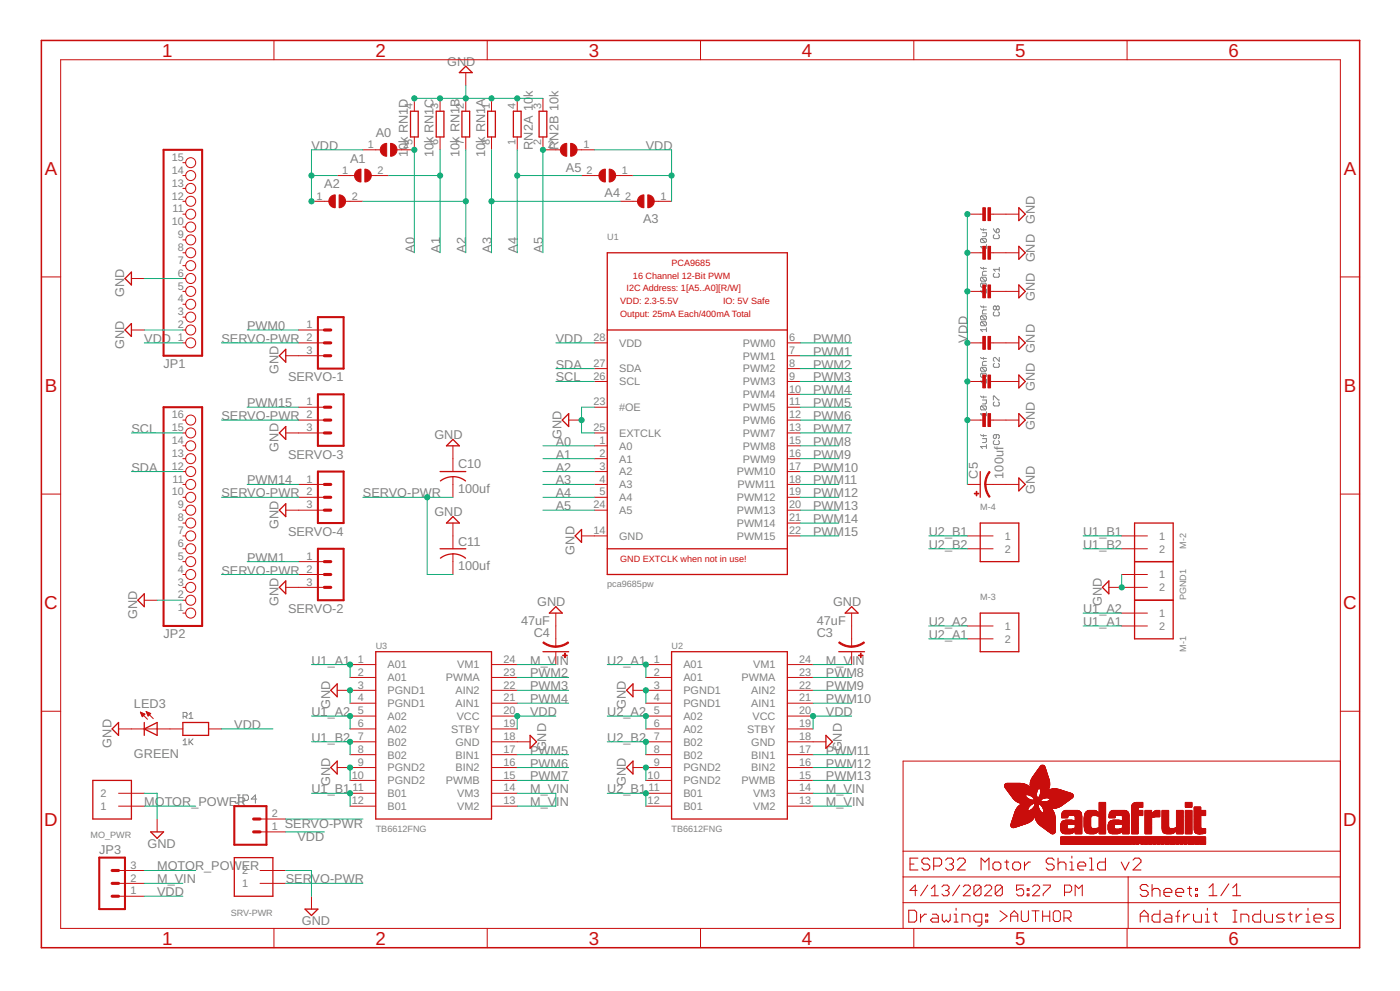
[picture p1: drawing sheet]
<svg xmlns="http://www.w3.org/2000/svg" width="1189mm" height="841mm" viewBox="0 0 1189 841" stroke-linecap="round" stroke-linejoin="round" font-family="sans-serif">
<defs><g id="words">
<g font-size="15.9" fill="#c90d0c">
<text x="138" y="48">1</text>
<text x="319" y="48">2</text>
<text x="500" y="48">3</text>
<text x="681" y="48">4</text>
<text x="862" y="48">5</text>
<text x="1043" y="48">6</text>
<text x="38" y="148">A</text>
<text x="1141" y="148">A</text>
<text x="38" y="333">B</text>
<text x="1141" y="333">B</text>
<text x="38" y="517">C</text>
<text x="1141" y="517">C</text>
<text x="38" y="701">D</text>
<text x="1141" y="701">D</text>
<text x="138" y="802">1</text>
<text x="319" y="802">2</text>
<text x="500" y="802">3</text>
<text x="681" y="802">4</text>
<text x="862" y="802">5</text>
<text x="1043" y="802">6</text>
</g>
<g font-size="10.8" fill="#808080">
<text x="380" y="56">GND</text>
<text x="452" y="82" transform="rotate(-90 452 82)">k</text>
<text x="319" y="116">A0</text>
<text x="264" y="127">VDD</text>
<text x="452" y="127" transform="rotate(-90 452 127)">RN2A 10</text>
<text x="474" y="127" transform="rotate(-90 474 127)">RN2B 10k</text>
<text x="548" y="127">VDD</text>
<text x="346" y="134" transform="rotate(-90 346 134)">10k RN1D</text>
<text x="368" y="134" transform="rotate(-90 368 134)">10k RN1C</text>
<text x="390" y="134" transform="rotate(-90 390 134)">10k RN1B</text>
<text x="412" y="134" transform="rotate(-90 412 134)">10k RN1A</text>
<text x="297" y="138">A1</text>
<text x="481" y="146">A5</text>
<text x="275" y="160">A2</text>
<text x="513" y="168">A4</text>
<text x="546" y="189">A3</text>
<text x="879" y="190" transform="rotate(-90 879 190)">GND</text>
<text x="352" y="215" transform="rotate(-90 352 215)">A0</text>
<text x="374" y="215" transform="rotate(-90 374 215)">A1</text>
<text x="396" y="215" transform="rotate(-90 396 215)">A2</text>
<text x="417" y="215" transform="rotate(-90 417 215)">A3</text>
<text x="439" y="215" transform="rotate(-90 439 215)">A4</text>
<text x="461" y="215" transform="rotate(-90 461 215)">A5</text>
<text x="879" y="223" transform="rotate(-90 879 223)">GND</text>
<text x="106" y="252" transform="rotate(-90 106 252)">GND</text>
<text x="879" y="255" transform="rotate(-90 879 255)">GND</text>
<text x="210" y="280">PWM0</text>
<text x="123" y="291">VDD</text>
<text x="188" y="291">SERVO-PWR</text>
<text x="472" y="291">VDD</text>
<text x="690" y="291">PWM0</text>
<text x="821" y="291" transform="rotate(-90 821 291)">VDD</text>
<text x="106" y="296" transform="rotate(-90 106 296)">GND</text>
<text x="879" y="299" transform="rotate(-90 879 299)">GND</text>
<text x="690" y="302">PWM1</text>
<text x="139" y="312">JP1</text>
<text x="237" y="318" transform="rotate(-90 237 318)">GND</text>
<text x="472" y="313">SDA</text>
<text x="690" y="313">PWM2</text>
<text x="245" y="324">SERVO-1</text>
<text x="472" y="324">SCL</text>
<text x="690" y="324">PWM3</text>
<text x="690" y="335">PWM4</text>
<text x="879" y="332" transform="rotate(-90 879 332)">GND</text>
<text x="210" y="346">PWM15</text>
<text x="690" y="346">PWM5</text>
<text x="188" y="357">SERVO-PWR</text>
<text x="690" y="357">PWM6</text>
<text x="879" y="365" transform="rotate(-90 879 365)">GND</text>
<text x="112" y="367">SCL</text>
<text x="690" y="367">PWM7</text>
<text x="369" y="372">GND</text>
<text x="477" y="372" transform="rotate(-90 477 372)">GND</text>
<text x="237" y="383" transform="rotate(-90 237 383)">GND</text>
<text x="472" y="378">A0</text>
<text x="690" y="378">PWM8</text>
<text x="245" y="389">SERVO-3</text>
<text x="472" y="389">A1</text>
<text x="690" y="389">PWM9</text>
<text x="112" y="400">SDA</text>
<text x="389" y="397">C10</text>
<text x="472" y="400">A2</text>
<text x="690" y="400">PWM10</text>
<text x="830" y="406" transform="rotate(-90 830 406)">C5</text>
<text x="852" y="406" transform="rotate(-90 852 406)">100uf</text>
<text x="210" y="411">PWM14</text>
<text x="472" y="411">A3</text>
<text x="690" y="411">PWM11</text>
<text x="389" y="418">100uf</text>
<text x="879" y="419" transform="rotate(-90 879 419)">GND</text>
<text x="188" y="422">SERVO-PWR</text>
<text x="308" y="422">SERVO-PWR</text>
<text x="472" y="422">A4</text>
<text x="690" y="422">PWM12</text>
<text x="369" y="438">GND</text>
<text x="472" y="433">A5</text>
<text x="690" y="433">PWM13</text>
<text x="690" y="444">PWM14</text>
<text x="237" y="449" transform="rotate(-90 237 449)">GND</text>
<text x="245" y="455">SERVO-4</text>
<text x="690" y="455">PWM15</text>
<text x="789" y="455">U2_B1</text>
<text x="920" y="455">U1_B1</text>
<text x="389" y="463">C11</text>
<text x="789" y="466">U2_B2</text>
<text x="920" y="466">U1_B2</text>
<text x="488" y="471" transform="rotate(-90 488 471)">GND</text>
<text x="210" y="477">PWM1</text>
<text x="389" y="484">100uf</text>
<text x="188" y="488">SERVO-PWR</text>
<text x="237" y="514" transform="rotate(-90 237 514)">GND</text>
<text x="456" y="514">GND</text>
<text x="707" y="514">GND</text>
<text x="936" y="514" transform="rotate(-90 936 514)">GND</text>
<text x="245" y="520">SERVO-2</text>
<text x="920" y="520">U1_A2</text>
<text x="116" y="525" transform="rotate(-90 116 525)">GND</text>
<text x="442" y="530">47uF</text>
<text x="694" y="530">47uF</text>
<text x="789" y="531">U2_A2</text>
<text x="920" y="531">U1_A1</text>
<text x="139" y="542">JP2</text>
<text x="453" y="541">C4</text>
<text x="694" y="541">C3</text>
<text x="789" y="542">U2_A1</text>
<text x="264" y="564">U1_A1</text>
<text x="450" y="564">M_VIN</text>
<text x="516" y="564">U2_A1</text>
<text x="701" y="564">M_VIN</text>
<text x="450" y="575">PWM2</text>
<text x="701" y="575">PWM8</text>
<text x="450" y="586">PWM3</text>
<text x="701" y="586">PWM9</text>
<text x="450" y="597">PWM4</text>
<text x="701" y="597">PWM10</text>
<text x="114" y="601">LED3</text>
<text x="280" y="602" transform="rotate(-90 280 602)">GND</text>
<text x="532" y="602" transform="rotate(-90 532 602)">GND</text>
<text x="264" y="608">U1_A2</text>
<text x="450" y="608">VDD</text>
<text x="516" y="608">U2_A2</text>
<text x="701" y="608">VDD</text>
<text x="199" y="619">VDD</text>
<text x="264" y="630">U1_B2</text>
<text x="516" y="630">U2_B2</text>
<text x="95" y="634" transform="rotate(-90 95 634)">GND</text>
<text x="450" y="640">PWM5</text>
<text x="464" y="638" transform="rotate(-90 464 638)">GND</text>
<text x="701" y="640">PWM11</text>
<text x="715" y="638" transform="rotate(-90 715 638)">GND</text>
<text x="114" y="643">GREEN</text>
<text x="450" y="651">PWM6</text>
<text x="701" y="651">PWM12</text>
<text x="450" y="662">PWM7</text>
<text x="701" y="662">PWM13</text>
<text x="280" y="667" transform="rotate(-90 280 667)">GND</text>
<text x="532" y="667" transform="rotate(-90 532 667)">GND</text>
<text x="264" y="673">U1_B1</text>
<text x="450" y="673">M_VIN</text>
<text x="516" y="673">U2_B1</text>
<text x="701" y="673">M_VIN</text>
<text x="123" y="684">MOTOR_POWER</text>
<text x="450" y="684">M_V</text>
<text x="472" y="684">IN</text>
<text x="701" y="684">M_VIN</text>
<text x="242" y="703">SERVO-PWR</text>
<text x="253" y="714">VDD</text>
<text x="125" y="720">GND</text>
<text x="84" y="725">JP3</text>
<text x="133" y="739">MOTOR_POWER</text>
<text x="133" y="750">M_VIN</text>
<text x="243" y="750">SER</text>
<text x="265" y="750">VO-PWR</text>
<text x="133" y="761">VDD</text>
<text x="256" y="785">GND</text>
</g>
<g font-size="9.2" fill="#808080">
<text x="350" y="93" transform="rotate(-90 350 93)">4</text>
<text x="372" y="93" transform="rotate(-90 372 93)">3</text>
<text x="394" y="93" transform="rotate(-90 394 93)">2</text>
<text x="416" y="93" transform="rotate(-90 416 93)">1</text>
<text x="438" y="93" transform="rotate(-90 438 93)">4</text>
<text x="460" y="93" transform="rotate(-90 460 93)">3</text>
<text x="312" y="126">1</text>
<text x="342" y="126">2</text>
<text x="350" y="123" transform="rotate(-90 350 123)">5</text>
<text x="372" y="123" transform="rotate(-90 372 123)">6</text>
<text x="394" y="123" transform="rotate(-90 394 123)">7</text>
<text x="416" y="123" transform="rotate(-90 416 123)">8</text>
<text x="438" y="123" transform="rotate(-90 438 123)">1</text>
<text x="460" y="123" transform="rotate(-90 460 123)">2</text>
<text x="465" y="126">2</text>
<text x="495" y="126">1</text>
<text x="146" y="137">15</text>
<text x="146" y="147">14</text>
<text x="291" y="147">1</text>
<text x="321" y="147">2</text>
<text x="498" y="147">2</text>
<text x="528" y="147">1</text>
<text x="146" y="158">13</text>
<text x="146" y="169">12</text>
<text x="269" y="169">1</text>
<text x="299" y="169">2</text>
<text x="531" y="169">2</text>
<text x="561" y="169">1</text>
<text x="147" y="180">11</text>
<text x="146" y="191">10</text>
<text x="151" y="202">9</text>
<text x="151" y="213">8</text>
<text x="151" y="224">7</text>
<text x="151" y="235">6</text>
<text x="151" y="246">5</text>
<text x="151" y="257">4</text>
<text x="151" y="268">3</text>
<text x="151" y="279">2</text>
<text x="260" y="279">1</text>
<text x="151" y="289">1</text>
<text x="260" y="289">2</text>
<text x="504" y="289">28</text>
<text x="670" y="289">6</text>
<text x="526" y="294">VDD</text>
<text x="631" y="294">PWM0</text>
<text x="260" y="300">3</text>
<text x="631" y="305">PWM1</text>
<text x="670" y="300">7</text>
<text x="504" y="311">27</text>
<text x="670" y="311">8</text>
<text x="526" y="316">SDA</text>
<text x="631" y="316">PWM2</text>
<text x="504" y="322">26</text>
<text x="670" y="322">9</text>
<text x="526" y="327">SCL</text>
<text x="631" y="327">PWM3</text>
<text x="670" y="333">10</text>
<text x="631" y="338">PWM4</text>
<text x="260" y="344">1</text>
<text x="504" y="344">23</text>
<text x="670" y="344">11</text>
<text x="526" y="349">#OE</text>
<text x="631" y="349">PWM5</text>
<text x="146" y="355">16</text>
<text x="260" y="355">2</text>
<text x="631" y="360">PWM6</text>
<text x="670" y="355">12</text>
<text x="146" y="366">15</text>
<text x="260" y="366">3</text>
<text x="504" y="366">25</text>
<text x="670" y="366">13</text>
<text x="526" y="371">EXTCLK</text>
<text x="631" y="371">PWM7</text>
<text x="146" y="377">14</text>
<text x="509" y="377">1</text>
<text x="670" y="377">15</text>
<text x="526" y="382">A0</text>
<text x="631" y="382">PWM8</text>
<text x="146" y="388">13</text>
<text x="509" y="388">2</text>
<text x="670" y="388">16</text>
<text x="526" y="393">A1</text>
<text x="631" y="393">PWM9</text>
<text x="146" y="399">12</text>
<text x="509" y="399">3</text>
<text x="670" y="399">17</text>
<text x="526" y="403">A2</text>
<text x="626" y="403">PWM10</text>
<text x="147" y="410">11</text>
<text x="260" y="410">1</text>
<text x="509" y="410">4</text>
<text x="670" y="410">18</text>
<text x="526" y="414">A3</text>
<text x="626" y="414">PWM11</text>
<text x="146" y="421">10</text>
<text x="260" y="421">2</text>
<text x="509" y="421">5</text>
<text x="526" y="425">A4</text>
<text x="626" y="425">PWM12</text>
<text x="670" y="421">19</text>
<text x="151" y="431">9</text>
<text x="260" y="431">3</text>
<text x="504" y="431">24</text>
<text x="670" y="431">20</text>
<text x="526" y="436">A5</text>
<text x="626" y="436">PWM13</text>
<text x="151" y="442">8</text>
<text x="670" y="442">21</text>
<text x="626" y="447">PWM14</text>
<text x="151" y="453">7</text>
<text x="504" y="453">14</text>
<text x="670" y="453">22</text>
<text x="526" y="458">GND</text>
<text x="626" y="458">PWM15</text>
<text x="853" y="458">1</text>
<text x="984" y="458">1</text>
<text x="151" y="464">6</text>
<text x="853" y="469">2</text>
<text x="984" y="469">2</text>
<text x="151" y="475">5</text>
<text x="260" y="475">1</text>
<text x="151" y="486">4</text>
<text x="260" y="486">2</text>
<text x="984" y="491">1</text>
<text x="151" y="497">3</text>
<text x="260" y="497">3</text>
<text x="984" y="502">2</text>
<text x="151" y="508">2</text>
<text x="151" y="519">1</text>
<text x="984" y="524">1</text>
<text x="853" y="535">1</text>
<text x="984" y="535">2</text>
<text x="853" y="545">2</text>
<text x="304" y="562">1</text>
<text x="427" y="562">24</text>
<text x="555" y="562">1</text>
<text x="679" y="562">24</text>
<text x="329" y="567">A01</text>
<text x="388" y="567">VM1</text>
<text x="580" y="567">A01</text>
<text x="640" y="567">VM1</text>
<text x="304" y="573">2</text>
<text x="427" y="573">23</text>
<text x="555" y="573">2</text>
<text x="679" y="573">23</text>
<text x="329" y="578">A01</text>
<text x="379" y="578">PWMA</text>
<text x="580" y="578">A01</text>
<text x="630" y="578">PWMA</text>
<text x="304" y="584">3</text>
<text x="427" y="584">22</text>
<text x="555" y="584">3</text>
<text x="679" y="584">22</text>
<text x="329" y="589">PGND1</text>
<text x="387" y="589">AIN2</text>
<text x="580" y="589">PGND1</text>
<text x="638" y="589">AIN2</text>
<text x="304" y="595">4</text>
<text x="427" y="595">21</text>
<text x="555" y="595">4</text>
<text x="679" y="595">21</text>
<text x="329" y="600">PGND1</text>
<text x="387" y="600">AIN1</text>
<text x="580" y="600">PGND1</text>
<text x="638" y="600">AIN1</text>
<text x="304" y="606">5</text>
<text x="329" y="611">A02</text>
<text x="388" y="611">VCC</text>
<text x="427" y="606">20</text>
<text x="555" y="606">5</text>
<text x="580" y="611">A02</text>
<text x="639" y="611">VCC</text>
<text x="679" y="606">20</text>
<text x="304" y="617">6</text>
<text x="427" y="617">19</text>
<text x="555" y="617">6</text>
<text x="679" y="617">19</text>
<text x="329" y="622">A02</text>
<text x="383" y="622">STBY</text>
<text x="580" y="622">A02</text>
<text x="634" y="622">STBY</text>
<text x="304" y="628">7</text>
<text x="427" y="628">18</text>
<text x="555" y="628">7</text>
<text x="679" y="628">18</text>
<text x="329" y="633">B02</text>
<text x="387" y="633">GND</text>
<text x="580" y="633">B02</text>
<text x="638" y="633">GND</text>
<text x="304" y="639">8</text>
<text x="427" y="639">17</text>
<text x="555" y="639">8</text>
<text x="679" y="639">17</text>
<text x="329" y="644">B02</text>
<text x="387" y="644">BIN1</text>
<text x="580" y="644">B02</text>
<text x="638" y="644">BIN1</text>
<text x="304" y="650">9</text>
<text x="427" y="650">16</text>
<text x="555" y="650">9</text>
<text x="679" y="650">16</text>
<text x="329" y="655">PGND2</text>
<text x="387" y="655">BIN2</text>
<text x="580" y="655">PGND2</text>
<text x="638" y="655">BIN2</text>
<text x="299" y="661">10</text>
<text x="329" y="666">PGND2</text>
<text x="379" y="666">PWMB</text>
<text x="427" y="661">15</text>
<text x="550" y="661">10</text>
<text x="580" y="666">PGND2</text>
<text x="630" y="666">PWMB</text>
<text x="679" y="661">15</text>
<text x="299" y="672">11</text>
<text x="427" y="672">14</text>
<text x="551" y="672">11</text>
<text x="679" y="672">14</text>
<text x="85" y="677">2</text>
<text x="329" y="677">B01</text>
<text x="388" y="677">VM3</text>
<text x="580" y="677">B01</text>
<text x="640" y="677">VM3</text>
<text x="299" y="683">12</text>
<text x="427" y="683">13</text>
<text x="550" y="683">12</text>
<text x="679" y="683">13</text>
<text x="85" y="687">1</text>
<text x="329" y="687">B01</text>
<text x="388" y="687">VM2</text>
<text x="580" y="687">B01</text>
<text x="640" y="687">VM2</text>
<text x="231" y="694">2</text>
<text x="231" y="704">1</text>
<text x="111" y="737">3</text>
<text x="206" y="742">2</text>
<text x="111" y="748">2</text>
<text x="206" y="753">1</text>
<text x="111" y="759">1</text>
</g>
<g font-size="7.7" fill="#808080">
<text x="516" y="204">U1</text>
<text x="832" y="433">M-4</text>
<text x="1007" y="466" transform="rotate(-90 1007 466)">M-2</text>
<text x="516" y="498">pca9685pw</text>
<text x="832" y="509">M-3</text>
<text x="1007" y="509" transform="rotate(-90 1007 509)">PGND1</text>
<text x="319" y="551">U3</text>
<text x="570" y="551">U2</text>
<text x="1007" y="553" transform="rotate(-90 1007 553)">M-1</text>
<text x="319" y="706">TB6612FNG</text>
<text x="570" y="706">TB6612FNG</text>
<text x="77" y="711">MO_PWR</text>
<text x="196" y="777">SRV-PWR</text>
</g>
<g font-size="7.7" fill="#c90d0c">
<text x="570" y="225">PCA9685</text>
<text x="538" y="236">16 Channel 12-Bit PWM</text>
<text x="532" y="247">I2C Address: 1[A5..A0][R/W]</text>
<text x="527" y="258">VDD: 2.3-5.5V</text>
<text x="614" y="258">IO: 5V Safe</text>
<text x="527" y="269">Output: 25mA Each/400mA Total</text>
<text x="527" y="477">GND EXTCLK when not in use!</text>
</g>
</g></defs>
<g fill="none" stroke="#808080" stroke-width=".85">
<path d="M833 194v1h5M834 198h4v2l-1 1h-3M835 194v2M844 194l2 4M844 199v1v2v1h4l1-1v-2l-1-1M847 194l2 1v2l-1 1h-2v-3zM833 203h4h1v2l-1 1M833 203v2v1h4M833 203l4 3M838 208v3M838 209h-5l1 2M833 227v1h5"/>
<path d="M833 235h4l1 1v2l-1 1M833 235v1v2v1h4M833 235l4 4M835 227v2M838 230h-3l-1 1v3h4M844 232v1v1v1h4l1-1v-1l-1-1M849 227v3M849 229h-5l1 1M833 260v1h5M833 240h4l1 1v2l-1 1M833 240v1v2v1h4M833 240l4 4"/>
<path d="M835 260v1M838 247h-5l1 2M838 245v4M833 268h4l1 1v2h-1M833 273h4l1 1v2h-1M833 268v1v2h4M833 273v1v2h4M833 273l4 3M833 268l4 3M838 278v3M838 263h-3l-1 1v2h4M838 280h-5l1 1"/>
<path d="M844 265v1v1v1h4l1-1v-1l-1-1M846 261l-1-1-1 1v1v1l2-1M846 261l1-1 2 1v1l-1 1-2-1M846 261v1M833 303v1h5M833 312h4l1 1v1l-1 1M833 317h4l1 1v1l-1 1M833 312v1v1v1h4M833 317v1v1v1h4M833 317l4 3M833 312l4 3M835 303v2"/>
<path d="M838 307h-3l-1 1v2h4M844 308v1v2v1h4l1-1v-2l-1-1M849 303v4l-4-4-1 1v2v1M833 336v1h5M834 339h4v3l-1 1h-3M835 336v2M838 322v3M838 323h-5l1 2M844 339v-3l4 3h1M833 345h4h1v2l-1 1M833 345v2v1h4M833 345l4 3"/>
<path d="M838 350v3M838 351h-5l1 2M844 341v1v2v1h4l1-1v-2l-1-1M833 369v1h5M834 372h4v3l-1 1h-3M835 369v2M838 377v4M838 379h-5l1 2M844 374v1v1v1h4l1-1v-1l-1-1M846 369v2l-1 1-1-1v-1v-1h4l1 1v1l-1 1M155 608h3l1-1v-2h-1h-3v5M157 608l2 2"/>
<path d="M161 606l1-1v5M161 610h3M155 629l2-2v5M155 632h4M161 627v5M161 630l3 2M164 627l-3 3M202 675h2M203 675v5l-1 2h-2l-1-2M206 679h4l1-1v-2l-1-1h-4v7M218 678h-5l4-3v7"/>
</g>
<path d="M139 127h33v175h-33zM270 269h22v44h-22zM270 335h22v43h-22zM139 346h33v185h-33zM270 400h22v44h-22zM270 466h22v43h-22zM199 684h27v33h-27zM84 728h22v44h-22z" fill="none" stroke="#c90d0c" stroke-width="1.8"/>
<g fill="none" stroke="#c90d0c" stroke-width=".85">
<path d="M233 34v17M414 34v17M595 34v17M776 34v17M957 34v17M52 51h1086v737h-1086zM396 62v11M352 83v11M374 83v11M396 83v11M417 83v11M439 83v11"/>
<path d="M461 83v11M352 116v11h-15M374 116v11M396 116v11M417 116v11M439 116v11M461 116v11h15M155 138h3M308 127h15M490 127h15M155 160h3M155 149h3"/>
<path d="M286 149h15M315 149h15M494 149h15M523 149h15M155 171h3M264 171h15M293 171h15M527 171h14M556 171h14M155 193h3M155 182h3M821 182h15"/>
<path d="M840 182h25M155 215h3M155 204h3M821 215h15M840 215h25M35 235h17M112 236h11M155 236h3M155 225h3M1138 235h17M155 258h3M155 247h3"/>
<path d="M821 247h15M840 247h25M155 269h3M112 280h11M155 291h3M155 280h3M254 291h21M254 280h21M505 291h11M669 291h11M821 291h15M840 291h25"/>
<path d="M243 302h32M505 313h11M669 302h11M669 313h11M505 324h11M669 324h11M669 335h11M821 324h15M840 324h25M155 357h3M254 346h21M254 357h21"/>
<path d="M483 357h11M505 346h11M669 346h11M669 357h11M821 357h15M840 357h25M155 378h3M155 367h3M243 367h32M385 378v22M505 378h11M505 367h11"/>
<path d="M669 378h11M669 367h11M155 389h3M505 389h11M669 389h11M35 419h17M155 400h3M155 411h3M254 411h21M385 405h.1M385 405v17M505 400h11"/>
<path d="M505 411h11M669 400h11M669 411h11M821 411h11M837 411h28M1138 419h17M155 422h3M155 433h3M243 433h32M254 422h21M505 422h11M505 433h11"/>
<path d="M669 422h11M669 433h11M155 455h3M155 444h3M385 444v22M494 455h22M669 455h11M669 444h11M821 455h22M953 455h21M155 466h3M155 477h3"/>
<path d="M254 477h21M385 470v18M385 470h.1M821 466h22M953 466h21M155 488h3M155 498h3M243 498h32M254 488h21M942 498h32M953 488h21M123 509h10"/>
<path d="M155 509h3M155 520h3M472 520v29M723 520v29M821 531h22M953 520h21M953 531h21M472 553v11M723 553v11M821 542h22M297 564h22M297 575h22"/>
<path d="M417 564h22M417 575h22M548 564h22M548 575h22M669 564h21M669 575h21M286 586h33M297 597h22M417 597h22M417 586h22M538 586h32M548 597h22"/>
<path d="M669 597h21M669 586h21M35 604h17M101 619h54M119 604l6 6M119 604l4 2-2 2zM119 605h1M120 605h1M120 606h3M120 607h2M121 608h.1M124 604l6 6"/>
<path d="M124 604l4 2-2 2zM124 604h.1M124 605h2M125 605h2M125 606h3M125 606h2M126 607h.1M177 619h11M297 619h22M297 608h22M417 619h22M417 608h22"/>
<path d="M548 619h22M548 608h22M669 619h21M669 608h21M1138 604h17M297 630h22M417 630h33M548 630h22M669 630h32M286 651h33M297 640h22M417 640h22"/>
<path d="M417 651h22M538 651h32M548 640h22M669 640h21M669 651h21M1138 646h-371v142M101 673h22M297 673h22M297 662h22M417 673h22M417 662h22M548 673h22"/>
<path d="M548 662h22M669 673h21M669 662h21M101 684h22M133 695v11M221 695h22M297 684h22M417 684h22M548 684h22M669 684h21M221 706h22M101 739h22"/>
<path d="M221 739h22M767 722h371M101 750h22M221 750h22M767 744h371M779 756h-6l4-5v9M788 751l-6 9M791 754l3-3v9M800 753l1-2h3l2 2v1l-2 2M803 756h1M804 756l2 1v2l-2 1h-3l-1-1M815 751l-6 9"/>
<path d="M818 753l1-2h4l1 2v1l-6 6h6M833 753v6l-1 1h-3l-2-1M833 753l-1-2h-3l-2 2v6M833 753l-6 6M836 753l2-2h3l1 2v1l-6 6h6M851 753v6l-1 1h-3l-2-1M851 753l-1-2h-3l-2 2v6M851 753l-6 6M869 751h-6v5l3-2h2l1 2v3l-1 1h-3l-2-1M872 754h2v2h-2zM872 759h2v1h-2zM877 753l1-2h3l2 2v1l-6 6h6"/>
<path d="M886 751h6v2l-6 6v1M904 757h4l2-1v-3l-2-2h-4v9M958 744v44M101 761h22M264 761v11M767 766h371M791 760h6M849 773l6 5-6 4M858 778h6M867 773v8l2 1h3l1-1v-8M876 773h6M879 773v9"/>
<path d="M885 778h6M885 773v9M891 773v9M894 774l2-1h3l1 1v7l-1 1h-3l-2-1zM903 779h5l2-1v-4l-2-1h-5v9M907 779l3 3M913 760v-9l3 3 3-3v9M233 788v16M414 788v16M595 788v16M776 788v16M858 782v-6l3-3 3 3v6"/>
<path d="M957 788v16"/>
<circle cx="162" cy="138" r="4"/>
<circle cx="162" cy="160" r="4"/>
<circle cx="162" cy="149" r="4"/>
<circle cx="162" cy="171" r="4"/>
<circle cx="162" cy="182" r="4"/>
<circle cx="162" cy="193" r="4"/>
<circle cx="162" cy="215" r="4"/>
<circle cx="162" cy="204" r="4"/>
<circle cx="162" cy="225" r="4"/>
<circle cx="162" cy="236" r="4"/>
<circle cx="162" cy="247" r="4"/>
<circle cx="162" cy="258" r="4"/>
<circle cx="162" cy="269" r="4"/>
<circle cx="162" cy="291" r="4"/>
<circle cx="162" cy="280" r="4"/>
<circle cx="162" cy="357" r="4"/>
<circle cx="162" cy="367" r="4"/>
<circle cx="162" cy="378" r="4"/>
<circle cx="162" cy="389" r="4"/>
<circle cx="162" cy="400" r="4"/>
<circle cx="162" cy="411" r="4"/>
<circle cx="162" cy="422" r="4"/>
<circle cx="162" cy="433" r="4"/>
<circle cx="162" cy="455" r="4"/>
<circle cx="162" cy="444" r="4"/>
<circle cx="162" cy="466" r="4"/>
<circle cx="162" cy="477" r="4"/>
<circle cx="162" cy="488" r="4"/>
<circle cx="162" cy="498" r="4"/>
<circle cx="162" cy="509" r="4"/>
<circle cx="162" cy="520" r="4"/>
</g>
<g fill="#c90d0c" stroke="#c90d0c" stroke-width=".85">
<path d="M835 209h2v11h-2z"/>
<path d="M839 209h2v11h-2z"/>
<path d="M835 286h2v10h-2z"/>
<path d="M839 286h2v10h-2z"/>
<path d="M901 716h60z"/>
<path d="M962 716h2z"/>
<path d="M965 716h2z"/>
<path d="M969 716h2z"/>
<path d="M972 716h2z"/>
<path d="M975 716h3z"/>
<path d="M979 716h2z"/>
<path d="M982 716h3z"/>
<path d="M986 716h2z"/>
<path d="M989 716h4z"/>
<path d="M994 716h4z"/>
<path d="M998 716h3z"/>
<path d="M1002 716h3z"/>
<path d="M1006 716h2z"/>
<path d="M1009 716h5z"/>
<path d="M1015 716h3z"/>
<path d="M1019 716h5z"/>
<path d="M972 716h3z"/>
<path d="M976 716h2z"/>
<path d="M979 716h3z"/>
<path d="M983 716h2z"/>
<path d="M901 715l60 1z"/>
<path d="M962 715l2 1z"/>
<path d="M965 715l2 1z"/>
<path d="M969 715l2 1z"/>
<path d="M972 715l3 1z"/>
<path d="M976 715l2 1z"/>
<path d="M979 715l3 1z"/>
<path d="M983 715l2 1z"/>
<path d="M986 715l2 1z"/>
<path d="M989 715l4 1z"/>
<path d="M994 715l4 1z"/>
<path d="M998 715l3 1z"/>
<path d="M1002 715l3 1z"/>
<path d="M1006 715l2 1z"/>
<path d="M1009 715l5 1z"/>
<path d="M1015 715l3 1z"/>
<path d="M1019 715l5 1z"/>
<path d="M901 715h60z"/>
<path d="M962 715h2z"/>
<path d="M965 715h2z"/>
<path d="M967 715h1z"/>
<path d="M969 715h2z"/>
<path d="M972 715h3z"/>
<path d="M976 715h2z"/>
<path d="M979 715h3z"/>
<path d="M983 715h5z"/>
<path d="M989 715h4z"/>
<path d="M994 715h4z"/>
<path d="M998 715h3z"/>
<path d="M1002 715h3z"/>
<path d="M1006 715h2z"/>
<path d="M1009 715h9z"/>
<path d="M1019 715h5z"/>
<path d="M965 715h1z"/>
<path d="M1009 715h8z"/>
<path d="M983 715h4z"/>
<path d="M901 714l60 1z"/>
<path d="M962 714l2 1z"/>
<path d="M965 714l1 1z"/>
<path d="M967 714l1 1z"/>
<path d="M969 714l2 1z"/>
<path d="M972 714l3 1z"/>
<path d="M976 714l2 1z"/>
<path d="M979 714l3 1z"/>
<path d="M983 714l3 1z"/>
<path d="M989 714l4 1z"/>
<path d="M994 714l4 1z"/>
<path d="M1001 714l4 1z"/>
<path d="M1006 714l2 1z"/>
<path d="M1012 714l3 1z"/>
<path d="M1019 714l5 1z"/>
<path d="M901 714h60z"/>
<path d="M962 714h2z"/>
<path d="M965 714h1z"/>
<path d="M967 714h1z"/>
<path d="M969 714h2z"/>
<path d="M972 714h3z"/>
<path d="M976 714h2z"/>
<path d="M979 714h3z"/>
<path d="M983 714h2z"/>
<path d="M989 714h4z"/>
<path d="M994 714h4z"/>
<path d="M1001 714h4z"/>
<path d="M1006 714h2z"/>
<path d="M1012 714h3z"/>
<path d="M1018 714h6z"/>
<path d="M1002 714h3z"/>
<path d="M998 714h3z"/>
<path d="M1012 714h2z"/>
<path d="M987 714h6z"/>
<path d="M1017 714h7z"/>
<path d="M1009 714h5z"/>
<path d="M1016 714h8z"/>
<path d="M986 714h7z"/>
<path d="M1015 714h9z"/>
<path d="M901 713l60 1z"/>
<path d="M962 713l2 1z"/>
<path d="M965 713l1 1z"/>
<path d="M966 713l2 1z"/>
<path d="M969 713l2 1z"/>
<path d="M972 713l3 1z"/>
<path d="M976 713l2 1z"/>
<path d="M979 713l3 1z"/>
<path d="M983 713l2 1z"/>
<path d="M986 713l7 1z"/>
<path d="M994 713l4 1z"/>
<path d="M998 713l3 1z"/>
<path d="M1002 713l3 1z"/>
<path d="M1006 713l2 1z"/>
<path d="M1009 713l5 1z"/>
<path d="M1015 713l9 1z"/>
<path d="M901 713h60z"/>
<path d="M962 713h2z"/>
<path d="M965 713h1z"/>
<path d="M966 713h2z"/>
<path d="M969 713h2z"/>
<path d="M972 713h3z"/>
<path d="M976 713h2z"/>
<path d="M979 713h3z"/>
<path d="M983 713h2z"/>
<path d="M986 713h7z"/>
<path d="M994 713h4z"/>
<path d="M998 713h3z"/>
<path d="M1002 713h3z"/>
<path d="M1006 713h2z"/>
<path d="M1009 713h5z"/>
<path d="M1015 713h9z"/>
<path d="M986 713h2z"/>
<path d="M989 713h4z"/>
<path d="M1015 713h3z"/>
<path d="M1019 713h5z"/>
<path d="M901 712h60z"/>
<path d="M962 712h2z"/>
<path d="M966 712h2z"/>
<path d="M969 712h2z"/>
<path d="M972 712h3z"/>
<path d="M976 712h2z"/>
<path d="M979 712h3z"/>
<path d="M983 712h2z"/>
<path d="M986 712h2z"/>
<path d="M989 712h4z"/>
<path d="M994 712h4z"/>
<path d="M998 712h3z"/>
<path d="M1002 712h3z"/>
<path d="M1006 712h2z"/>
<path d="M1009 712h5z"/>
<path d="M1015 712h3z"/>
<path d="M1019 712h5z"/>
<path d="M975 712h3z"/>
<path d="M972 712h2z"/>
<path d="M989 712h2z"/>
<path d="M996 712h2z"/>
<path d="M1012 712h2z"/>
<path d="M1018 712h6z"/>
<path d="M901 711l60 1z"/>
<path d="M962 711l2 1z"/>
<path d="M965 711l3 1z"/>
<path d="M969 711l2 1z"/>
<path d="M975 711l3 1z"/>
<path d="M979 711l3 1z"/>
<path d="M983 711l2 1z"/>
<path d="M989 711l2 1z"/>
<path d="M996 711l2 1z"/>
<path d="M1002 711l3 1z"/>
<path d="M1006 711l2 1z"/>
<path d="M1012 711l3 1z"/>
<path d="M1018 711l6 1z"/>
<path d="M901 711h60z"/>
<path d="M962 711h2z"/>
<path d="M965 711h3z"/>
<path d="M969 711h2z"/>
<path d="M975 711h3z"/>
<path d="M979 711h3z"/>
<path d="M983 711h2z"/>
<path d="M989 711h2z"/>
<path d="M996 711h2z"/>
<path d="M1002 711h3z"/>
<path d="M1006 711h2z"/>
<path d="M1012 711h3z"/>
<path d="M1018 711h6z"/>
<path d="M974 711h4z"/>
<path d="M983 711h3z"/>
<path d="M988 711h3z"/>
<path d="M1001 711h4z"/>
<path d="M901 711h123z"/>
<path d="M901 710l123 1z"/>
<path d="M901 710h123z"/>
<path d="M1018 708h2z"/>
<path d="M893 707l2 1z"/>
<path d="M904 707l5 1z"/>
<path d="M913 707l6 1z"/>
<path d="M925 707l4 1z"/>
<path d="M933 707l6 1z"/>
<path d="M944 707l5 1z"/>
<path d="M953 707l6 1z"/>
<path d="M961 707l5 1z"/>
<path d="M972 707l6 1z"/>
<path d="M990 707l5 1z"/>
<path d="M999 707l6 1z"/>
<path d="M1007 707l5 1z"/>
<path d="M1017 707l4 1z"/>
<path d="M893 707h2z"/>
<path d="M903 707h7z"/>
<path d="M913 707h6z"/>
<path d="M924 707h6z"/>
<path d="M933 707h6z"/>
<path d="M943 707h7z"/>
<path d="M953 707h6z"/>
<path d="M961 707h5z"/>
<path d="M972 707h6z"/>
<path d="M989 707h7z"/>
<path d="M999 707h6z"/>
<path d="M1007 707h5z"/>
<path d="M1016 707h6z"/>
<path d="M1016 707h7z"/>
<path d="M892 707h3z"/>
<path d="M902 707h9z"/>
<path d="M923 707h8z"/>
<path d="M943 707h8z"/>
<path d="M892 707h4z"/>
<path d="M942 707h9z"/>
<path d="M988 707h9z"/>
<path d="M1015 707h9z"/>
<path d="M942 707h10z"/>
<path d="M891 706l5 1z"/>
<path d="M902 706l10 1z"/>
<path d="M913 706l6 1z"/>
<path d="M922 706l10 1z"/>
<path d="M933 706l6 1z"/>
<path d="M942 706l10 1z"/>
<path d="M953 706l6 1z"/>
<path d="M961 706l5 1z"/>
<path d="M972 706l6 1z"/>
<path d="M988 706l9 1z"/>
<path d="M999 706l6 1z"/>
<path d="M1007 706l5 1z"/>
<path d="M1015 706l9 1z"/>
<path d="M891 706h5z"/>
<path d="M902 706h10z"/>
<path d="M913 706h6z"/>
<path d="M922 706h10z"/>
<path d="M933 706h6z"/>
<path d="M942 706h10z"/>
<path d="M953 706h6z"/>
<path d="M961 706h5z"/>
<path d="M972 706h6z"/>
<path d="M988 706h9z"/>
<path d="M999 706h6z"/>
<path d="M1007 706h5z"/>
<path d="M1015 706h9z"/>
<path d="M901 706h11z"/>
<path d="M988 706h10z"/>
<path d="M942 706h11z"/>
<path d="M922 706h11z"/>
<path d="M987 706h11z"/>
<path d="M1014 706h10z"/>
<path d="M890 706h6z"/>
<path d="M901 706h12z"/>
<path d="M941 706h12z"/>
<path d="M890 705l6 1z"/>
<path d="M901 705l12 1z"/>
<path d="M913 705l6 1z"/>
<path d="M921 705l12 1z"/>
<path d="M933 705l6 1z"/>
<path d="M941 705l12 1z"/>
<path d="M953 705l6 1z"/>
<path d="M961 705l5 1z"/>
<path d="M972 705l6 1z"/>
<path d="M987 705l11 1z"/>
<path d="M999 705l6 1z"/>
<path d="M1007 705l5 1z"/>
<path d="M1014 705l10 1z"/>
<path d="M890 705h6z"/>
<path d="M901 705h18z"/>
<path d="M921 705h12z"/>
<path d="M933 705h6z"/>
<path d="M941 705h18z"/>
<path d="M961 705h5z"/>
<path d="M972 705h6z"/>
<path d="M987 705h12z"/>
<path d="M999 705h6z"/>
<path d="M1007 705h5z"/>
<path d="M1014 705h10z"/>
<path d="M889 705h7z"/>
<path d="M921 705h18z"/>
<path d="M987 705h18z"/>
<path d="M889 704l7 1z"/>
<path d="M901 704l18 1z"/>
<path d="M921 704l18 1z"/>
<path d="M941 704l18 1z"/>
<path d="M961 704l5 1z"/>
<path d="M972 704l6 1z"/>
<path d="M987 704l18 1z"/>
<path d="M1007 704l5 1z"/>
<path d="M1014 704l10 1z"/>
<path d="M888 704h8z"/>
<path d="M901 704h18z"/>
<path d="M921 704h18z"/>
<path d="M941 704h18z"/>
<path d="M961 704h5z"/>
<path d="M972 704h6z"/>
<path d="M987 704h18z"/>
<path d="M1007 704h5z"/>
<path d="M1014 704h10z"/>
<path d="M887 704h9z"/>
<path d="M901 704h6z"/>
<path d="M910 704h9z"/>
<path d="M941 704h6z"/>
<path d="M951 704h8z"/>
<path d="M887 703h9z"/>
<path d="M901 703h6z"/>
<path d="M911 703h8z"/>
<path d="M921 703h18z"/>
<path d="M941 703h6z"/>
<path d="M951 703h8z"/>
<path d="M961 703h5z"/>
<path d="M972 703h6z"/>
<path d="M987 703h18z"/>
<path d="M1007 703h5z"/>
<path d="M1014 703h10z"/>
<path d="M901 703h5z"/>
<path d="M952 703h7z"/>
<path d="M912 703h7z"/>
<path d="M1014 703h7z"/>
<path d="M921 703h7z"/>
<path d="M931 703h8z"/>
<path d="M987 703h6z"/>
<path d="M997 703h8z"/>
<path d="M1014 703h6z"/>
<path d="M921 703h6z"/>
<path d="M932 703h7z"/>
<path d="M941 703h5z"/>
<path d="M953 703h6z"/>
<path d="M998 703h7z"/>
<path d="M886 703h10z"/>
<path d="M913 703h6z"/>
<path d="M933 703h6z"/>
<path d="M886 702l10 1z"/>
<path d="M901 702l5 1z"/>
<path d="M913 702l6 1z"/>
<path d="M921 702l6 1z"/>
<path d="M933 702l6 1z"/>
<path d="M941 702l5 1z"/>
<path d="M953 702l6 1z"/>
<path d="M961 702l5 1z"/>
<path d="M972 702l6 1z"/>
<path d="M987 702l6 1z"/>
<path d="M998 702l7 1z"/>
<path d="M1007 702l5 1z"/>
<path d="M1014 702l6 1z"/>
<path d="M860 702h1z"/>
<path d="M886 702h10z"/>
<path d="M901 702h5z"/>
<path d="M913 702h6z"/>
<path d="M921 702h6z"/>
<path d="M933 702h6z"/>
<path d="M941 702h5z"/>
<path d="M953 702h6z"/>
<path d="M961 702h5z"/>
<path d="M972 702h6z"/>
<path d="M987 702h6z"/>
<path d="M999 702h6z"/>
<path d="M1007 702h5z"/>
<path d="M1014 702h6z"/>
<path d="M860 702h2z"/>
<path d="M921 702h5z"/>
<path d="M859 702h3z"/>
<path d="M885 702h11z"/>
<path d="M859 702h4z"/>
<path d="M859 701l5 1z"/>
<path d="M885 701l11 1z"/>
<path d="M901 701l5 1z"/>
<path d="M913 701l6 1z"/>
<path d="M921 701l5 1z"/>
<path d="M933 701l6 1z"/>
<path d="M941 701l5 1z"/>
<path d="M953 701l6 1z"/>
<path d="M961 701l5 1z"/>
<path d="M972 701l6 1z"/>
<path d="M987 701l5 1z"/>
<path d="M999 701l6 1z"/>
<path d="M1007 701l5 1z"/>
<path d="M1014 701l6 1z"/>
<path d="M859 701h5z"/>
<path d="M884 701h12z"/>
<path d="M901 701h5z"/>
<path d="M913 701h6z"/>
<path d="M921 701h5z"/>
<path d="M933 701h6z"/>
<path d="M941 701h5z"/>
<path d="M953 701h6z"/>
<path d="M961 701h5z"/>
<path d="M972 701h6z"/>
<path d="M987 701h5z"/>
<path d="M999 701h6z"/>
<path d="M1007 701h5z"/>
<path d="M1014 701h6z"/>
<path d="M859 701h6z"/>
<path d="M858 701h8z"/>
<path d="M858 701h9z"/>
<path d="M883 701h13z"/>
<path d="M858 700l9 1z"/>
<path d="M883 700l13 1z"/>
<path d="M901 700l5 1z"/>
<path d="M913 700l6 1z"/>
<path d="M921 700l5 1z"/>
<path d="M933 700l6 1z"/>
<path d="M941 700l5 1z"/>
<path d="M953 700l6 1z"/>
<path d="M961 700l5 1z"/>
<path d="M972 700l6 1z"/>
<path d="M987 700l5 1z"/>
<path d="M999 700l6 1z"/>
<path d="M1007 700l5 1z"/>
<path d="M1014 700l6 1z"/>
<path d="M858 700h9z"/>
<path d="M883 700h13z"/>
<path d="M901 700h5z"/>
<path d="M913 700h6z"/>
<path d="M921 700h5z"/>
<path d="M933 700h6z"/>
<path d="M941 700h5z"/>
<path d="M953 700h6z"/>
<path d="M961 700h5z"/>
<path d="M972 700h6z"/>
<path d="M987 700h5z"/>
<path d="M999 700h6z"/>
<path d="M1007 700h5z"/>
<path d="M1014 700h6z"/>
<path d="M858 700h10z"/>
<path d="M941 700h6z"/>
<path d="M858 700h11z"/>
<path d="M882 700h14z"/>
<path d="M901 700h6z"/>
<path d="M859 700h11z"/>
<path d="M859 699l11 1z"/>
<path d="M882 699l14 1z"/>
<path d="M901 699l6 1z"/>
<path d="M913 699l6 1z"/>
<path d="M921 699l5 1z"/>
<path d="M933 699l6 1z"/>
<path d="M941 699l7 1z"/>
<path d="M953 699l6 1z"/>
<path d="M961 699l5 1z"/>
<path d="M972 699l6 1z"/>
<path d="M987 699l5 1z"/>
<path d="M999 699l6 1z"/>
<path d="M1007 699l5 1z"/>
<path d="M1014 699l6 1z"/>
<path d="M859 699h12z"/>
<path d="M882 699h14z"/>
<path d="M901 699h18z"/>
<path d="M921 699h5z"/>
<path d="M933 699h6z"/>
<path d="M941 699h18z"/>
<path d="M961 699h5z"/>
<path d="M972 699h6z"/>
<path d="M987 699h5z"/>
<path d="M999 699h6z"/>
<path d="M1007 699h5z"/>
<path d="M1014 699h6z"/>
<path d="M859 699h13z"/>
<path d="M881 699h15z"/>
<path d="M859 698l14 1z"/>
<path d="M881 698l15 1z"/>
<path d="M901 698l18 1z"/>
<path d="M921 698l5 1z"/>
<path d="M933 698l6 1z"/>
<path d="M941 698l18 1z"/>
<path d="M961 698l5 1z"/>
<path d="M972 698l6 1z"/>
<path d="M987 698l5 1z"/>
<path d="M999 698l6 1z"/>
<path d="M1007 698l5 1z"/>
<path d="M1014 698l6 1z"/>
<path d="M859 698h14z"/>
<path d="M881 698h15z"/>
<path d="M901 698h18z"/>
<path d="M921 698h5z"/>
<path d="M933 698h6z"/>
<path d="M941 698h18z"/>
<path d="M961 698h5z"/>
<path d="M972 698h6z"/>
<path d="M987 698h5z"/>
<path d="M999 698h6z"/>
<path d="M1007 698h5z"/>
<path d="M1014 698h6z"/>
<path d="M942 698h17z"/>
<path d="M859 698h15z"/>
<path d="M902 698h17z"/>
<path d="M859 697l16 1z"/>
<path d="M881 697l15 1z"/>
<path d="M902 697l17 1z"/>
<path d="M921 697l5 1z"/>
<path d="M933 697l6 1z"/>
<path d="M942 697l17 1z"/>
<path d="M961 697l5 1z"/>
<path d="M972 697l6 1z"/>
<path d="M987 697l5 1z"/>
<path d="M999 697l6 1z"/>
<path d="M1007 697l5 1z"/>
<path d="M1014 697l6 1z"/>
<path d="M859 697h16z"/>
<path d="M880 697h16z"/>
<path d="M902 697h17z"/>
<path d="M921 697h5z"/>
<path d="M933 697h6z"/>
<path d="M942 697h17z"/>
<path d="M961 697h5z"/>
<path d="M972 697h6z"/>
<path d="M987 697h5z"/>
<path d="M999 697h6z"/>
<path d="M1007 697h5z"/>
<path d="M1014 697h6z"/>
<path d="M943 697h16z"/>
<path d="M859 697h17z"/>
<path d="M903 697h16z"/>
<path d="M859 696l17 1z"/>
<path d="M880 696l16 1z"/>
<path d="M903 696l16 1z"/>
<path d="M921 696l5 1z"/>
<path d="M933 696l6 1z"/>
<path d="M943 696l16 1z"/>
<path d="M961 696l5 1z"/>
<path d="M972 696l6 1z"/>
<path d="M987 696l5 1z"/>
<path d="M999 696l6 1z"/>
<path d="M1007 696l5 1z"/>
<path d="M1014 696l6 1z"/>
<path d="M860 696h16z"/>
<path d="M880 696h16z"/>
<path d="M903 696h9z"/>
<path d="M913 696h6z"/>
<path d="M921 696h5z"/>
<path d="M933 696h6z"/>
<path d="M944 696h9z"/>
<path d="M953 696h6z"/>
<path d="M961 696h5z"/>
<path d="M972 696h6z"/>
<path d="M987 696h5z"/>
<path d="M999 696h6z"/>
<path d="M1007 696h5z"/>
<path d="M1014 696h6z"/>
<path d="M904 696h7z"/>
<path d="M944 696h7z"/>
<path d="M860 696h17z"/>
<path d="M905 696h5z"/>
<path d="M945 696h6z"/>
<path d="M860 695l17 1z"/>
<path d="M880 695l16 1z"/>
<path d="M913 695l6 1z"/>
<path d="M921 695l5 1z"/>
<path d="M933 695l6 1z"/>
<path d="M953 695l6 1z"/>
<path d="M961 695l5 1z"/>
<path d="M972 695l6 1z"/>
<path d="M987 695l5 1z"/>
<path d="M999 695l6 1z"/>
<path d="M1007 695l5 1z"/>
<path d="M1014 695l6 1z"/>
<path d="M860 695h17z"/>
<path d="M879 695h17z"/>
<path d="M913 695h6z"/>
<path d="M921 695h5z"/>
<path d="M933 695h6z"/>
<path d="M953 695h6z"/>
<path d="M961 695h5z"/>
<path d="M972 695h6z"/>
<path d="M987 695h5z"/>
<path d="M999 695h6z"/>
<path d="M1007 695h5z"/>
<path d="M1014 695h6z"/>
<path d="M860 695h18z"/>
<path d="M860 694h18z"/>
<path d="M879 694h17z"/>
<path d="M913 694h6z"/>
<path d="M921 694h5z"/>
<path d="M933 694h6z"/>
<path d="M953 694h6z"/>
<path d="M961 694h5z"/>
<path d="M972 694h6z"/>
<path d="M987 694h5z"/>
<path d="M999 694h6z"/>
<path d="M1007 694h5z"/>
<path d="M1014 694h6z"/>
<path d="M901 694h6z"/>
<path d="M942 694h5z"/>
<path d="M972 694h7z"/>
<path d="M860 693l18 1z"/>
<path d="M879 693l17 1z"/>
<path d="M901 693l6 1z"/>
<path d="M913 693l6 1z"/>
<path d="M921 693l5 1z"/>
<path d="M933 693l6 1z"/>
<path d="M942 693l5 1z"/>
<path d="M953 693l6 1z"/>
<path d="M961 693l5 1z"/>
<path d="M972 693l7 1z"/>
<path d="M987 693l5 1z"/>
<path d="M999 693l6 1z"/>
<path d="M1007 693l5 1z"/>
<path d="M1014 693l6 1z"/>
<path d="M860 693h18z"/>
<path d="M879 693h17z"/>
<path d="M901 693h6z"/>
<path d="M913 693h6z"/>
<path d="M921 693h5z"/>
<path d="M933 693h6z"/>
<path d="M942 693h5z"/>
<path d="M953 693h6z"/>
<path d="M961 693h5z"/>
<path d="M972 693h8z"/>
<path d="M987 693h5z"/>
<path d="M999 693h6z"/>
<path d="M1007 693h5z"/>
<path d="M1014 693h6z"/>
<path d="M861 693h17z"/>
<path d="M972 693h9z"/>
<path d="M972 693h13z"/>
<path d="M861 693h18z"/>
<path d="M921 693h6z"/>
<path d="M861 692l18 1z"/>
<path d="M879 692l17 1z"/>
<path d="M902 692l5 1z"/>
<path d="M913 692l6 1z"/>
<path d="M921 692l6 1z"/>
<path d="M932 692l7 1z"/>
<path d="M942 692l5 1z"/>
<path d="M953 692l6 1z"/>
<path d="M961 692l5 1z"/>
<path d="M972 692l13 1z"/>
<path d="M987 692l5 1z"/>
<path d="M999 692l6 1z"/>
<path d="M1007 692l5 1z"/>
<path d="M1014 692l6 1z"/>
<path d="M861 692h18z"/>
<path d="M879 692h17z"/>
<path d="M902 692h5z"/>
<path d="M913 692h6z"/>
<path d="M921 692h6z"/>
<path d="M932 692h7z"/>
<path d="M942 692h5z"/>
<path d="M953 692h6z"/>
<path d="M961 692h5z"/>
<path d="M972 692h13z"/>
<path d="M987 692h5z"/>
<path d="M999 692h6z"/>
<path d="M1007 692h5z"/>
<path d="M1014 692h6z"/>
<path d="M921 692h7z"/>
<path d="M931 692h8z"/>
<path d="M912 692h7z"/>
<path d="M921 692h18z"/>
<path d="M942 692h6z"/>
<path d="M961 692h9z"/>
<path d="M1014 692h10z"/>
<path d="M902 692h17z"/>
<path d="M942 692h17z"/>
<path d="M861 691l18 1z"/>
<path d="M879 691l17 1z"/>
<path d="M902 691l17 1z"/>
<path d="M921 691l18 1z"/>
<path d="M942 691l17 1z"/>
<path d="M961 691l9 1z"/>
<path d="M972 691l13 1z"/>
<path d="M987 691l5 1z"/>
<path d="M999 691l6 1z"/>
<path d="M1007 691l5 1z"/>
<path d="M1014 691l10 1z"/>
<path d="M861 691h18z"/>
<path d="M879 691h17z"/>
<path d="M902 691h16z"/>
<path d="M921 691h18z"/>
<path d="M942 691h17z"/>
<path d="M961 691h9z"/>
<path d="M972 691h13z"/>
<path d="M987 691h5z"/>
<path d="M999 691h6z"/>
<path d="M1007 691h5z"/>
<path d="M1014 691h10z"/>
<path d="M861 691h35z"/>
<path d="M861 691h34z"/>
<path d="M972 691h6z"/>
<path d="M978 691h7z"/>
<path d="M861 690l34 1z"/>
<path d="M902 690l16 1z"/>
<path d="M921 690l18 1z"/>
<path d="M942 690l17 1z"/>
<path d="M961 690l9 1z"/>
<path d="M972 690l6 1z"/>
<path d="M978 690l7 1z"/>
<path d="M987 690l5 1z"/>
<path d="M999 690l6 1z"/>
<path d="M1007 690l5 1z"/>
<path d="M1014 690l10 1z"/>
<path d="M861 690h34z"/>
<path d="M902 690h16z"/>
<path d="M921 690h18z"/>
<path d="M942 690h16z"/>
<path d="M961 690h9z"/>
<path d="M972 690h6z"/>
<path d="M978 690h7z"/>
<path d="M987 690h5z"/>
<path d="M999 690h6z"/>
<path d="M1007 690h5z"/>
<path d="M1014 690h10z"/>
<path d="M979 690h6z"/>
<path d="M862 690h33z"/>
<path d="M862 690h24z"/>
<path d="M886 690h9z"/>
<path d="M922 690h17z"/>
<path d="M862 690h23z"/>
<path d="M922 690h11z"/>
<path d="M933 690h6z"/>
<path d="M862 689h22z"/>
<path d="M886 689h9z"/>
<path d="M902 689h16z"/>
<path d="M922 689h11z"/>
<path d="M933 689h6z"/>
<path d="M942 689h16z"/>
<path d="M961 689h9z"/>
<path d="M972 689h6z"/>
<path d="M979 689h6z"/>
<path d="M987 689h5z"/>
<path d="M999 689h6z"/>
<path d="M1007 689h5z"/>
<path d="M1014 689h10z"/>
<path d="M943 689h15z"/>
<path d="M922 689h10z"/>
<path d="M980 689h5z"/>
<path d="M903 689h15z"/>
<path d="M903 689h14z"/>
<path d="M923 689h9z"/>
<path d="M943 689h14z"/>
<path d="M862 688l22 1z"/>
<path d="M886 688l9 1z"/>
<path d="M903 688l14 1z"/>
<path d="M923 688l9 1z"/>
<path d="M933 688l6 1z"/>
<path d="M943 688l14 1z"/>
<path d="M961 688l9 1z"/>
<path d="M972 688l6 1z"/>
<path d="M980 688l5 1z"/>
<path d="M987 688l5 1z"/>
<path d="M999 688l6 1z"/>
<path d="M1007 688l5 1z"/>
<path d="M1014 688l10 1z"/>
<path d="M862 688h22z"/>
<path d="M886 688h9z"/>
<path d="M903 688h14z"/>
<path d="M923 688h8z"/>
<path d="M933 688h6z"/>
<path d="M943 688h14z"/>
<path d="M961 688h9z"/>
<path d="M972 688h6z"/>
<path d="M980 688h5z"/>
<path d="M987 688h5z"/>
<path d="M999 688h6z"/>
<path d="M1007 688h5z"/>
<path d="M1014 688h10z"/>
<path d="M862 688h21z"/>
<path d="M886 688h8z"/>
<path d="M944 688h13z"/>
<path d="M981 688h4z"/>
<path d="M904 688h12z"/>
<path d="M924 688h7z"/>
<path d="M862 688h11z"/>
<path d="M874 688h9z"/>
<path d="M924 688h6z"/>
<path d="M944 688h12z"/>
<path d="M905 688h10z"/>
<path d="M945 688h10z"/>
<path d="M875 688h8z"/>
<path d="M961 688h5z"/>
<path d="M1014 688h6z"/>
<path d="M863 687l10 1z"/>
<path d="M875 687l8 1z"/>
<path d="M886 687l8 1z"/>
<path d="M933 687l6 1z"/>
<path d="M961 687l5 1z"/>
<path d="M1014 687l6 1z"/>
<path d="M863 687h10z"/>
<path d="M875 687h8z"/>
<path d="M886 687h8z"/>
<path d="M933 687h6z"/>
<path d="M961 687h5z"/>
<path d="M1014 687h6z"/>
<path d="M876 687h7z"/>
<path d="M886 687h7z"/>
<path d="M877 687h6z"/>
<path d="M863 686l10 1z"/>
<path d="M877 686l5 1z"/>
<path d="M886 686l7 1z"/>
<path d="M933 686l6 1z"/>
<path d="M961 686l5 1z"/>
<path d="M1014 686l6 1z"/>
<path d="M863 686h10z"/>
<path d="M877 686h5z"/>
<path d="M886 686h7z"/>
<path d="M933 686h6z"/>
<path d="M961 686h5z"/>
<path d="M1014 686h6z"/>
<path d="M886 686h6z"/>
<path d="M864 686h9z"/>
<path d="M894 686h2z"/>
<path d="M893 686h4z"/>
<path d="M961 686h6z"/>
<path d="M864 685l9 1z"/>
<path d="M878 685l4 1z"/>
<path d="M886 685l6 1z"/>
<path d="M892 685l6 1z"/>
<path d="M933 685l6 1z"/>
<path d="M961 685l6 1z"/>
<path d="M1014 685l6 1z"/>
<path d="M864 685h10z"/>
<path d="M878 685h4z"/>
<path d="M885 685h6z"/>
<path d="M891 685h7z"/>
<path d="M933 685h6z"/>
<path d="M961 685h6z"/>
<path d="M1014 685h6z"/>
<path d="M891 685h8z"/>
<path d="M961 685h9z"/>
<path d="M885 685h14z"/>
<path d="M1007 685h5z"/>
<path d="M885 685h15z"/>
<path d="M865 685h9z"/>
<path d="M865 684h9z"/>
<path d="M878 684h4z"/>
<path d="M885 684h16z"/>
<path d="M933 684h6z"/>
<path d="M961 684h9z"/>
<path d="M1007 684h5z"/>
<path d="M865 684h10z"/>
<path d="M879 684h3z"/>
<path d="M884 684h17z"/>
<path d="M884 684h18z"/>
<path d="M866 683l9 1z"/>
<path d="M879 683l3 1z"/>
<path d="M884 683l18 1z"/>
<path d="M933 683l6 1z"/>
<path d="M961 683l9 1z"/>
<path d="M1007 683l5 1z"/>
<path d="M866 683h9z"/>
<path d="M879 683h3z"/>
<path d="M884 683h18z"/>
<path d="M933 683h6z"/>
<path d="M961 683h9z"/>
<path d="M1007 683h5z"/>
<path d="M866 683h10z"/>
<path d="M884 683h19z"/>
<path d="M867 683h9z"/>
<path d="M883 683h20z"/>
<path d="M962 683h8z"/>
<path d="M867 682l9 1z"/>
<path d="M879 682l3 1z"/>
<path d="M883 682l20 1z"/>
<path d="M933 682l6 1z"/>
<path d="M962 682l8 1z"/>
<path d="M1007 682l5 1z"/>
<path d="M868 682h9z"/>
<path d="M879 682h24z"/>
<path d="M933 682h6z"/>
<path d="M962 682h8z"/>
<path d="M1007 682h5z"/>
<path d="M879 682h25z"/>
<path d="M869 682h9z"/>
<path d="M878 682h26z"/>
<path d="M867 682h37z"/>
<path d="M963 682h7z"/>
<path d="M866 681l39 1z"/>
<path d="M933 681l6 1z"/>
<path d="M963 681l7 1z"/>
<path d="M1007 681l5 1z"/>
<path d="M865 681h40z"/>
<path d="M933 681h6z"/>
<path d="M963 681h7z"/>
<path d="M1007 681h5z"/>
<path d="M964 681h6z"/>
<path d="M965 681h5z"/>
<path d="M864 681h42z"/>
<path d="M864 681h22z"/>
<path d="M887 681h19z"/>
<path d="M864 680h21z"/>
<path d="M888 680h18z"/>
<path d="M863 680h22z"/>
<path d="M889 680h17z"/>
<path d="M863 680h21z"/>
<path d="M889 680h18z"/>
<path d="M890 680h17z"/>
<path d="M862 680h22z"/>
<path d="M891 680h16z"/>
<path d="M862 679l22 1z"/>
<path d="M891 679l16 1z"/>
<path d="M862 679h22z"/>
<path d="M891 679h16z"/>
<path d="M891 679h17z"/>
<path d="M862 679h14z"/>
<path d="M878 679h6z"/>
<path d="M861 679h14z"/>
<path d="M892 679h16z"/>
<path d="M861 678l14 1z"/>
<path d="M878 678l6 1z"/>
<path d="M892 678l17 1z"/>
<path d="M861 678h13z"/>
<path d="M878 678h6z"/>
<path d="M892 678h17z"/>
<path d="M878 678h7z"/>
<path d="M861 678h12z"/>
<path d="M892 678h18z"/>
<path d="M878 678h8z"/>
<path d="M860 678h13z"/>
<path d="M891 678h19z"/>
<path d="M860 677l13 1z"/>
<path d="M878 677l9 1z"/>
<path d="M891 677l19 1z"/>
<path d="M860 677h13z"/>
<path d="M878 677h9z"/>
<path d="M891 677h19z"/>
<path d="M860 677h12z"/>
<path d="M878 677h10z"/>
<path d="M890 677h21z"/>
<path d="M878 677h3z"/>
<path d="M882 677h29z"/>
<path d="M877 677h4z"/>
<path d="M860 677h11z"/>
<path d="M860 676l11 1z"/>
<path d="M877 676l4 1z"/>
<path d="M882 676l29 1z"/>
<path d="M859 676h12z"/>
<path d="M877 676h4z"/>
<path d="M882 676h29z"/>
<path d="M877 676h3z"/>
<path d="M883 676h28z"/>
<path d="M876 676h4z"/>
<path d="M859 675h12z"/>
<path d="M875 675h5z"/>
<path d="M883 675h28z"/>
<path d="M858 675h13z"/>
<path d="M874 675h6z"/>
<path d="M858 674l13 1z"/>
<path d="M873 674l7 1z"/>
<path d="M883 674l28 1z"/>
<path d="M858 674h22z"/>
<path d="M883 674h28z"/>
<path d="M857 674h23z"/>
<path d="M883 674h27z"/>
<path d="M857 673l23 1z"/>
<path d="M883 673l27 1z"/>
<path d="M857 673h23z"/>
<path d="M884 673h26z"/>
<path d="M884 673h25z"/>
<path d="M884 673h24z"/>
<path d="M857 672l23 1z"/>
<path d="M884 672l23 1z"/>
<path d="M856 672h24z"/>
<path d="M884 672h23z"/>
<path d="M884 672h22z"/>
<path d="M884 672h21z"/>
<path d="M884 672h5z"/>
<path d="M889 672h16z"/>
<path d="M856 672h25z"/>
<path d="M856 671l25 1z"/>
<path d="M884 671l5 1z"/>
<path d="M889 671l15 1z"/>
<path d="M856 671h25z"/>
<path d="M884 671h5z"/>
<path d="M890 671h14z"/>
<path d="M890 671h13z"/>
<path d="M855 671h26z"/>
<path d="M884 671h6z"/>
<path d="M890 671h12z"/>
<path d="M891 671h11z"/>
<path d="M855 670l26 1z"/>
<path d="M884 670l6 1z"/>
<path d="M891 670l10 1z"/>
<path d="M855 670h26z"/>
<path d="M884 670h6z"/>
<path d="M891 670h10z"/>
<path d="M883 670h7z"/>
<path d="M891 670h9z"/>
<path d="M892 670h8z"/>
<path d="M892 670h7z"/>
<path d="M854 670h28z"/>
<path d="M883 670h8z"/>
<path d="M893 670h5z"/>
<path d="M854 669l21 1z"/>
<path d="M876 669l6 1z"/>
<path d="M883 669l8 1z"/>
<path d="M893 669l5 1z"/>
<path d="M854 669h21z"/>
<path d="M875 669h7z"/>
<path d="M883 669h8z"/>
<path d="M875 669h16z"/>
<path d="M854 668l21 1z"/>
<path d="M875 668l16 1z"/>
<path d="M854 668h21z"/>
<path d="M875 668h16z"/>
<path d="M853 668h21z"/>
<path d="M853 667l21 1z"/>
<path d="M875 667l16 1z"/>
<path d="M853 667h21z"/>
<path d="M875 667h16z"/>
<path d="M853 667h20z"/>
<path d="M853 666h20z"/>
<path d="M875 666h16z"/>
<path d="M853 666h19z"/>
<path d="M853 666h18z"/>
<path d="M854 666h17z"/>
<path d="M854 665l17 1z"/>
<path d="M875 665l16 1z"/>
<path d="M854 665h16z"/>
<path d="M875 665h16z"/>
<path d="M854 665h15z"/>
<path d="M854 665h14z"/>
<path d="M855 665h12z"/>
<path d="M875 664l16 1z"/>
<path d="M875 664h16z"/>
<path d="M875 663l16 1z"/>
<path d="M875 663h16z"/>
<path d="M875 662l16 1z"/>
<path d="M875 662h16z"/>
<path d="M876 662h15z"/>
<path d="M876 661h15z"/>
<path d="M876 660l15 1z"/>
<path d="M876 660h15z"/>
<path d="M877 660h13z"/>
<path d="M877 659l13 1z"/>
<path d="M877 659h13z"/>
<path d="M878 659h12z"/>
<path d="M878 658l12 1z"/>
<path d="M878 658h12z"/>
<path d="M878 657l11 1z"/>
<path d="M878 657h11z"/>
<path d="M879 657h10z"/>
<path d="M879 656l10 1z"/>
<path d="M879 656h10z"/>
<path d="M880 656h9z"/>
<path d="M880 655l9 1z"/>
<path d="M880 655h9z"/>
<path d="M880 654l9 1z"/>
<path d="M880 654h8z"/>
<path d="M881 654h7z"/>
<path d="M881 653l7 1z"/>
<path d="M881 653h7z"/>
<path d="M882 653h6z"/>
<path d="M882 652h6z"/>
<path d="M883 652h5z"/>
<path d="M883 651l5 1z"/>
<path d="M883 651h5z"/>
<path d="M883 651h4z"/>
<path d="M883 650l4 1z"/>
<path d="M883 650h4z"/>
<path d="M884 650h3z"/>
<path d="M884 650h2z"/>
<path d="M884 649l2 1z"/>
<path d="M835 176h2v11h-2z"/>
<path d="M839 176h2v11h-2z"/>
<path d="M835 318h2v11h-2z"/>
<path d="M839 318h2v11h-2z"/>
<path d="M835 242h2v11h-2z"/>
<path d="M839 242h2v11h-2z"/>
<path d="M835 351h2v11h-2z"/>
<path d="M839 351h2v11h-2z"/>
<path d="M829 417h1v4h-1z"/>
<path d="M827 419h4h-4z"/>
<path d="M729 556h4v1h-4z"/>
<path d="M731 554v4z"/>
<path d="M478 556h4v1h-4z"/>
<path d="M480 554v4z"/>
</g>
<g fill="none" stroke="#c90d0c" stroke-width="1.1">
<path d="M396 56l5 6h-11zM349 94h6v22h-6zM370 94h7v22h-7zM392 94h7v22h-7zM414 94h7v22h-7zM436 94h7v22h-7zM458 94h6v22h-6zM865 176l6 6-6 5zM516 215h153v273h-153zM865 209l6 6-6 5zM112 231v11l-6-6zM865 242l6 5-6 6z"/>
<path d="M106 280l6-5v11zM243 296v11l-6-5zM516 280h153M865 286l6 5-6 5zM865 318l6 6-6 5zM483 351v11l-6-5zM865 351l6 6-6 5zM243 362v11l-6-6zM385 373l5 5h-11zM374 400h22M385 404l5 1 5 3M385 405h-6l-5 3"/>
<path d="M832 400v22M865 406l6 5-6 6zM243 428v10l-6-5zM385 438l5 6h-11zM494 449v11l-6-5zM832 444h33v33h-33zM963 444h33v98h-33zM374 466h22M374 474a17 17 0 0 1 21 0M516 466h153M963 477h33M243 493v11l-6-6z"/>
<path d="M942 493v11l-6-6zM123 504v11l-6-6zM723 515l6 5h-11zM963 509h33M467 520l5-5 5 5zM832 520h33v33h-33zM319 553h98v142h-98zM461 553h22M570 553h99v142h-99zM712 553h22M281 586l5-6v11zM538 580v11l-6-5z"/>
<path d="M101 613v11l-6-5zM123 619l10-6v11zM123 613v11M155 613h22v11h-22zM450 624l6 6-6 5zM701 624l6 6-6 5zM286 646v11l-5-6zM538 646v11l-6-6zM79 662h33v33h-33zM128 706h11l-6 5zM199 728h33v33h-33zM259 772h11l-6 5z"/>
</g>
<g fill="none" stroke="#c90d0c" stroke-width=".89">
<path d="M773 733h3M779 728h-6v10h6M790 730l-2-2h-3l-2 2v2l2 1h3l2 2v2l-2 1h-3l-2-1M793 735h5l2-2v-3l-2-2h-5v10M803 730l2-2h3l2 2v2l-2 1M806 733h2M808 733l2 2v2l-2 1h-3l-2-1M813 730l2-2h3l2 2v2l-7 6h7M833 738v-10l3 4 4-4v10M845 732h3l2 1v4l-2 1h-3l-2-1v-4zM853 732h4M855 730v7l2 1"/>
<path d="M862 732h3l2 1v4l-2 1h-3l-2-1v-4zM870 732v6M875 732h-2l-3 3M895 730l-2-2h-3l-2 2v2l2 1h3l2 2v2l-2 1h-3l-2-1M898 733l2-1h4l1 1v5M898 728v10M909 738h3M909 732h1v6M910 727v1M915 735h7v-2l-2-1h-3l-2 1v4l2 1h3M925 728h2v10M925 738h4"/>
<path d="M939 728v10h-5l-2-1v-4l2-1h5M952 732l3 6 4-6M962 730l2-2h3l2 2v2l-7 6h7M975 752l-2-1h-3l-2 1v2l2 2h3l2 1v2l-2 2h-3l-2-2M978 751v10M978 756l2-2h3l2 2v5M988 757h7v-1l-2-2h-3l-2 2v3l2 2h3M998 757h7v-1l-2-2h-3l-2 2v3l2 2h3M1009 754h3M1010 752v7l2 2M1015 754h2v2h-2zM1015 759h2v2h-2z"/>
<path d="M1027 753l3-3v10M1043 750l-6 10M1047 753l3-3v10M772 772h5l1 2v7l-1 2h-5zM782 776v7M787 776h-2l-3 3M792 776h3l2 2v5h-5l-2-2 2-2h5M800 776v5l2 2 2-2 1 2 2-2v-5M810 776h2v7M812 771v1M837 776h2v2h-2zM968 778h7"/>
<path d="M985 772v11h-5l-2-2v-3l2-2h5M990 776h3l2 2v5h-5l-2-2 2-2h5M998 778h4M1002 772l-2 2v9M1005 776v7M1010 776h-1l-4 3M1014 776v5l1 2h5v-7M1024 776h1v7M1025 771v1M1027 760h6M1030 776h4M1032 774v7l2 2"/>
<path d="M1047 760h7M1047 772h3M1049 772v11M1071 772v11h-6l-1-2v-3l1-2h6M1074 776v5l2 2h5v-7M1091 776h-5l-2 2 2 1h3l2 2-2 2h-5M1094 776h3M1096 774v7l1 2M1101 776v7M1106 776h-2l-3 3M1109 776h2v7M1111 771v1"/>
<path d="M1116 779h6v-1l-1-2h-4l-1 2v3l1 2h4M1133 776h-5l-2 2 2 1h3l2 2-2 2h-5M810 783h4M817 783v-7h5l2 2v5M834 783h-5l-2-2v-3l2-2h5v8l-2 2h-2M837 781h2v2h-2zM968 783v-7l4-4 3 4v7M1024 783h3M1047 783h3M1054 783v-7h5l1 2v5M1109 783h3"/>
</g>
<path d="M35 34h1120v770h-1120z" fill="none" stroke="#c90d0c" stroke-width="1.3"/>
<g fill="#c90d0c" stroke="#c90d0c" stroke-width=".85">
<path d="M332 122a5 5 0 0 1 5 5 5 5 0 0 1-5 6z" fill-rule="evenodd"/>
<path d="M325 123l3-1v11a5 5 0 0 1-5-4 5 5 0 0 1 2-6z" fill-rule="evenodd"/>
<path d="M310 144a5 5 0 0 1 5 5 5 5 0 0 1-5 5z" fill-rule="evenodd"/>
<path d="M303 145l4-1v10a5 5 0 0 1-6-3 5 5 0 0 1 2-6z" fill-rule="evenodd"/>
<path d="M288 165a5 5 0 0 1 5 6 5 5 0 0 1-5 5z" fill-rule="evenodd"/>
<path d="M281 167l4-2v11a5 5 0 0 1-5-3 5 5 0 0 1 1-6z" fill-rule="evenodd"/>
<path d="M543 167l4-2v11a5 5 0 0 1-5-3 5 5 0 0 1 1-6z" fill-rule="evenodd"/>
<path d="M550 165a5 5 0 0 1 6 6 5 5 0 0 1-6 5z" fill-rule="evenodd"/>
<path d="M510 145l4-1v10a5 5 0 0 1-5-3 5 5 0 0 1 1-6z" fill-rule="evenodd"/>
<path d="M517 144a5 5 0 0 1 6 5 5 5 0 0 1-6 5z" fill-rule="evenodd"/>
<path d="M477 123l4-1v11a5 5 0 0 1-5-4 5 5 0 0 1 1-6z" fill-rule="evenodd"/>
<path d="M485 122a5 5 0 0 1 5 5 5 5 0 0 1-5 6z" fill-rule="evenodd"/>
<path d="M840 400l1 1-3 5-1 5h-1l1-6z" fill-rule="evenodd"/>
<path d="M836 411h1l1 6 3 4-1 1-3-6z" fill-rule="evenodd"/>
<path d="M713 545l5 2 5 1v1l-7-1-4-2z" fill-rule="evenodd"/>
<path d="M723 548l6-1 4-2 1 1-7 3h-4z" fill-rule="evenodd"/>
<path d="M462 545l5 2 5 1v1l-7-1-4-2z" fill-rule="evenodd"/>
<path d="M472 548l5-1 5-2 1 1-7 3h-4z" fill-rule="evenodd"/>
</g>
<g fill="none" stroke="#c90d0c" stroke-width="2.6">
<path d="M275 291h6M275 280h6M275 302h6M275 357h6M275 346h6M275 367h6M275 411h6M275 433h6M275 422h6M275 477h6M275 498h6M275 488h6"/>
<path d="M215 695h6M215 706h6M95 739h6M95 750h6M95 761h6"/>
</g>
<g fill="none" stroke="#0dab76" stroke-width=".85">
<path d="M396 73v10M352 83h109M308 127h-44v44M352 127v88M374 127v88M396 127v88M417 127v88M439 127v88M461 127v88M505 127h65v44M264 149h22M330 149h44"/>
<path d="M439 149h55M538 149h32M308 171h88M417 171h110M821 182v229M123 236h32M123 291h32M123 280h32M188 291h66M210 280h44M472 291h33M680 291h43"/>
<path d="M472 313h33M680 313h43M680 302h43M472 324h33M680 324h43M680 335h43M188 357h66M210 346h44M505 346h-11v21h11M680 346h43M680 357h43M112 367h43"/>
<path d="M461 378h44M680 367h43M680 378h32M461 389h44M680 389h32M112 400h43M210 411h44M461 400h44M461 411h44M680 400h32M680 411h32M188 422h66"/>
<path d="M308 422h77M363 422v66h22M461 433h44M461 422h44M680 433h32M680 422h32M680 455h32M680 444h32M789 455h32M920 455h33M210 477h44M789 466h32"/>
<path d="M920 466h33M188 488h66M953 488v10M133 509h22M789 531h32M920 531h33M920 520h33M789 542h32M264 564h33v11M439 564h33M439 575h44M516 564h32v11"/>
<path d="M690 564h33M690 575h33M297 586v11M439 586h44M439 597h44M548 586v11M690 586h33M690 597h33M188 619h44M264 608h33v11M472 608h-33v11M516 608h32v11"/>
<path d="M723 608h-33v11M264 630h33v10M516 630h32v10M297 651v11M439 640h44M439 651h44M548 651v11M690 640h33M690 651h33M123 673h10v22M264 673h33v11M439 673h33v11h-33"/>
<path d="M439 662h44M516 673h32v11M690 673h33M690 662h33M123 684h43M243 695h65M690 684h33M243 706h32M123 739h43M243 739h21v22M123 750h32M243 750h65"/>
<path d="M123 761h32"/>
</g>
<g fill="#0dab76" stroke="#0dab76" stroke-width=".85">
<circle cx="821" cy="291" r="2.2"/>
<circle cx="821" cy="247" r="2.2"/>
<circle cx="821" cy="182" r="2.2"/>
<circle cx="821" cy="215" r="2.2"/>
<circle cx="821" cy="324" r="2.2"/>
<circle cx="821" cy="357" r="2.2"/>
<circle cx="439" cy="608" r="2.2"/>
<circle cx="690" cy="608" r="2.2"/>
<circle cx="264" cy="149" r="2.2"/>
<circle cx="264" cy="171" r="2.2"/>
<circle cx="570" cy="149" r="2.2"/>
<circle cx="396" cy="83" r="2.2"/>
<circle cx="352" cy="83" r="2.2"/>
<circle cx="374" cy="83" r="2.2"/>
<circle cx="417" cy="83" r="2.2"/>
<circle cx="439" cy="83" r="2.2"/>
<circle cx="494" cy="357" r="2.2"/>
<circle cx="297" cy="651" r="2.2"/>
<circle cx="297" cy="586" r="2.2"/>
<circle cx="548" cy="586" r="2.2"/>
<circle cx="548" cy="651" r="2.2"/>
<circle cx="953" cy="498" r="2.2"/>
<circle cx="461" cy="127" r="2.2"/>
<circle cx="352" cy="127" r="2.2"/>
<circle cx="374" cy="149" r="2.2"/>
<circle cx="396" cy="171" r="2.2"/>
<circle cx="417" cy="171" r="2.2"/>
<circle cx="439" cy="149" r="2.2"/>
<circle cx="297" cy="564" r="2.2"/>
<circle cx="297" cy="608" r="2.2"/>
<circle cx="297" cy="630" r="2.2"/>
<circle cx="297" cy="673" r="2.2"/>
<circle cx="548" cy="564" r="2.2"/>
<circle cx="548" cy="608" r="2.2"/>
<circle cx="548" cy="630" r="2.2"/>
<circle cx="548" cy="673" r="2.2"/>
<circle cx="363" cy="422" r="2.2"/>
</g>
<use href="#words"/>
</svg>
